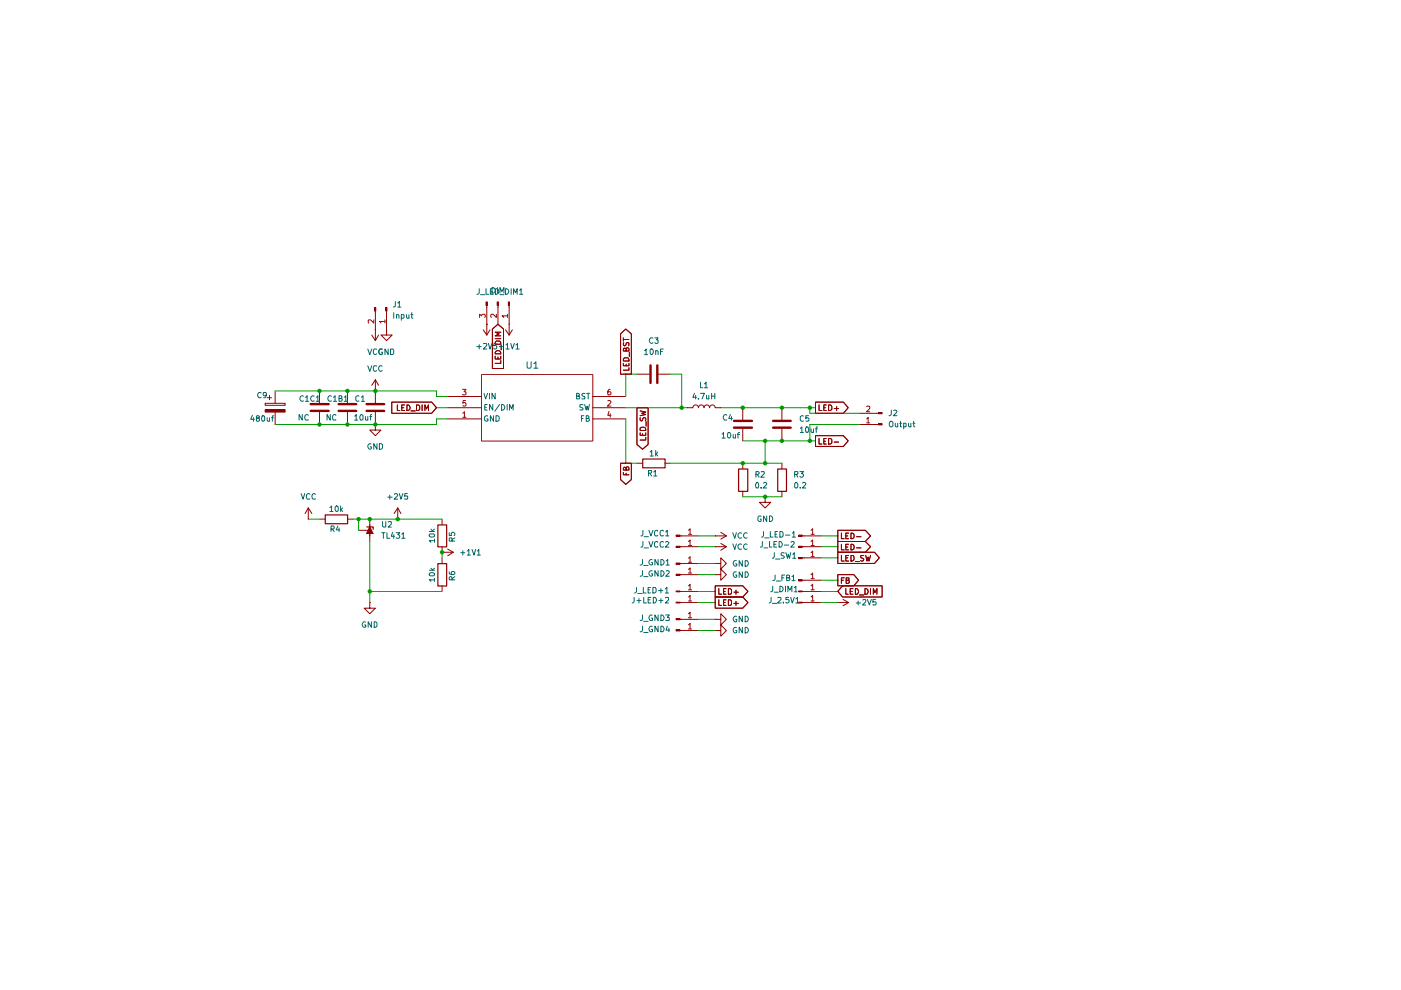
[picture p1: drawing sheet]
<svg xmlns="http://www.w3.org/2000/svg" width="297mm" height="210mm" viewBox="0 0 297 210" stroke-linecap="round" stroke-linejoin="round" font-family="sans-serif">
<path d="M137.9 77.5v3.7M139.4 77.5v3.7M155.6 89.2h3.8M155.6 90.7h3.8" fill="none" stroke="#8e0000" stroke-width=".51"/>
<g fill="none" stroke="#8e0000" stroke-width=".21">
<path d="M131.6 70.8l1.1-1 1.2 1v8.5h-2.3zM132.2 77v.6h1.1v-.6M132.2 71.6v.7M132.2 72h1.1M132.2 76l.2-.1h.7l.2 .3v.3h-1.1zM132.2 72.6v.5l.2 .2 .4-.2 .1-.5h.4v.7M132.8 74l.1-.3 .4 .3v.4h-1.1v-.6h.4l.2 .2v.4M132.8 77.2v.4M133.3 78v.5h-1.1M133.4 74.7v.9M135 79.3h2.7M139.5 79.3h2.7"/>
<path d="M131.6 98.2h2.3v3.5l-1.2 1-1.1-1zM132.8 99.3l.1-.3 .4 .2v.5h-1.1v-.6h.5l.1 .6M135 86.4h2.4v7.8l-1.2 1-1.2-1zM135 98.2h1.2M135.7 91.8v.5h1.2v-.5M135.7 90.8l.3-.2h.6l.2 .2 .1 .5h-1.2zM135.7 88.6v.5l.2 .1 .3-.1 .2-.5h.3l.2 .1-.1 .5M135.7 87.1l1.2 .3-.8 .2 .8 .3-1.2 .2M136.2 91.9v.4M136.9 92.7v.6h-1.2M137 89.4v.9M141 98.2h1.2"/>
<path d="M145.7 86.4h1.2a.59 .59 0 0 1 .6-.5 .59 .59 0 0 1 .6 .5 .59 .59 0 0 1 .6-.5 .59 .59 0 0 1 .6 .5 .59 .59 0 0 1 .6-.5 .59 .59 0 0 1 .6 .5 .59 .59 0 0 1 .5-.5 .59 .59 0 0 1 .6 .5h1.2M157.5 86.4v2.6M157.5 90.9v2.6M78.4 111.3v2.3M132.2 100.2v.5h1.1M132.8 100.3v.4M78.4 127.8v1.1h1.2l-1.2 1.2-1.2-1.2h1.2M78.4 127.8h.1"/>
</g>
<path d="M136.3 97.3h4.7v1.9h-4.7z" fill="none" stroke="#8e0000" stroke-width=".25"/>
<path d="M78.4 111.7l.7 1.4h-1.4z" fill="#8e0000"/>
<g fill="none" stroke="#8e0000" stroke-width=".21">
<path d="M65.4 110.1h.1M65.4 107.7l-.7 1.2M65.4 107.7l.7 1.2M65.4 107.7v2.4M67.7 110.1h1.2M73.7 110.1h1.1M76 112.4h2.4M78.4 111.7l.7 1.4h-1.4zM78.4 110.1v4.7M84.3 110.1h.1M84.3 107.7l-.7 1.2M84.3 107.7l.7 1.2"/>
<path d="M84.3 107.7v2.4M93.7 117.1h.1M93.7 117.1h2.4M93.7 110.1v1.2M93.7 115.9v1.2M93.7 118.3v1.2M94.9 116.4l1.2 .7M96.1 117.1l-1.2 .8M151.6 119.5h1.2v-1.2l1.2 1.2-1.2 1.1v-1.1M151.6 119.5h.1M151.6 115.9h.1M151.6 113.6h.1"/>
<path d="M151.6 115.9h2.4M151.6 113.6h2.4M152.8 115.2l1.2 .7M152.8 112.9l1.2 .7M154 115.9l-1.2 .8M154 113.6l-1.2 .7M93.7 124.2v1.2M151.6 121.8h1.2v-1.2l1.2 1.2-1.2 1.2v-1.2M151.6 121.8h.1"/>
</g>
<path d="M69 109.2h4.7v1.8h-4.7zM77.8 111.7h1.3v.5M92.8 119.5h1.9v4.7h-1.9zM92.8 111.3h1.9v4.7h-1.9z" fill="none" stroke="#8e0000" stroke-width=".25"/>
<path d="M143.3 127.7h.9v.1h-.9z" fill="#8e0000"/>
<path d="M143.3 127.7h.9v.1h-.9zM144.2 127.8h3.9" fill="none" stroke="#8e0000" stroke-width=".21"/>
<path d="M146 126.6l.3-.4v1.2M146 127.4h.6" fill="none" stroke="#b50000" stroke-width=".21"/>
<path d="M143.3 133.5h.9v.3h-.9z" fill="#8e0000"/>
<path d="M143.3 133.5h.9v.3h-.9zM144.2 133.7h3.9" fill="none" stroke="#8e0000" stroke-width=".21"/>
<path d="M146 132.5l.3-.3v1.1M146 133.3h.6" fill="none" stroke="#b50000" stroke-width=".21"/>
<path d="M143.3 131.1h.9v.3h-.9z" fill="#8e0000"/>
<path d="M143.3 131.1h.9v.3h-.9zM144.2 131.3h3.9" fill="none" stroke="#8e0000" stroke-width=".21"/>
<path d="M146 130.1l.3-.3v1.2M146 131h.6" fill="none" stroke="#b50000" stroke-width=".21"/>
<path d="M143.3 125.3h.9v.2h-.9z" fill="#8e0000"/>
<path d="M143.3 125.3h.9v.2h-.9zM144.2 125.4h3.9" fill="none" stroke="#8e0000" stroke-width=".21"/>
<path d="M146 124.2l.3-.3v1.2M146 125.1h.6" fill="none" stroke="#b50000" stroke-width=".21"/>
<path d="M143.3 115.8h.9v.3h-.9z" fill="#8e0000"/>
<path d="M143.3 115.8h.9v.3h-.9zM144.2 115.9h3.9" fill="none" stroke="#8e0000" stroke-width=".21"/>
<path d="M146 114.8l.3-.3v1.2M146 115.7h.6" fill="none" stroke="#b50000" stroke-width=".21"/>
<path d="M143.3 119.4h.9v.2h-.9z" fill="#8e0000"/>
<path d="M143.3 119.4h.9v.2h-.9zM144.2 119.5h3.9" fill="none" stroke="#8e0000" stroke-width=".21"/>
<path d="M146 118.4l.3-.4v1.2M146 119.2h.6" fill="none" stroke="#b50000" stroke-width=".21"/>
<path d="M143.3 121.8h.9v.2h-.9z" fill="#8e0000"/>
<path d="M143.3 121.8h.9v.2h-.9zM144.2 121.8h3.9" fill="none" stroke="#8e0000" stroke-width=".21"/>
<path d="M146 120.7l.3-.3v1.1M146 121.5h.6" fill="none" stroke="#b50000" stroke-width=".21"/>
<path d="M143.3 113.5h.9v.2h-.9z" fill="#8e0000"/>
<g fill="none" stroke="#8e0000" stroke-width=".21">
<path d="M157.5 98.2v1.2M165.8 98.2v1.2M143.3 113.5h.9v.2h-.9zM144.2 113.6h3.9M157.5 104.1v1.2M162.2 105.3v1.2h1.2l-1.2 1.2-1.2-1.2h1.2M162.2 105.3h.1M165.8 104.1v1.2M151.6 126.6h5.9l1.1 1.2-1.1 1.1h-5.9zM151.6 124.2h5.9l1.1 1.2-1.1 1.2h-5.9zM151.6 131.3h1.2v-1.2l1.2 1.2-1.2 1.2v-1.2M151.6 131.3h.1"/>
<path d="M151.6 133.7h1.2v-1.2l1.2 1.2-1.2 1.2v-1.2M151.6 133.7h.1M152.4 127.2v1.2h.6M152.4 124.8v1.2h.6M153.4 127.8h.4M153.4 125.4h.4M153.9 127.2h-.5v1.2h.5M153.9 124.8h-.5v1.2h.5M154.4 127.2h.4l.3 .3v.6l-.2 .3h-.5zM154.4 124.8h.4l.3 .3v.6l-.2 .3h-.5zM155.6 127.9h.9M155.6 125.6h.9"/>
<path d="M156 125.1v.9M156 127.5v.9"/>
</g>
<path d="M146 112.4l.3-.3v1.2M146 113.3h.6" fill="none" stroke="#b50000" stroke-width=".21"/>
<path d="M156.6 99.4h1.9v4.8h-1.9zM164.9 99.4h1.9v4.8h-1.9z" fill="none" stroke="#8e0000" stroke-width=".25"/>
<path d="M169.3 118.2h.8v.2h-.8z" fill="#8e0000"/>
<path d="M169.3 118.2h.8v.2h-.8zM170.1 118.3h4" fill="none" stroke="#8e0000" stroke-width=".21"/>
<path d="M172 117.2l.3-.4v1.2M172 118h.6" fill="none" stroke="#b50000" stroke-width=".21"/>
<path d="M169.3 113.5h.8v.2h-.8z" fill="#8e0000"/>
<path d="M169.3 113.5h.8v.2h-.8zM170.1 113.6h4" fill="none" stroke="#8e0000" stroke-width=".21"/>
<path d="M172 112.4l.3-.3v1.2M172 113.3h.6" fill="none" stroke="#b50000" stroke-width=".21"/>
<path d="M169.3 115.8h.8v.3h-.8z" fill="#8e0000"/>
<path d="M169.3 115.8h.8v.3h-.8zM170.1 115.9h4" fill="none" stroke="#8e0000" stroke-width=".21"/>
<path d="M172 114.8l.3-.3v1.2M172 115.7h.6" fill="none" stroke="#b50000" stroke-width=".21"/>
<path d="M169.3 127.7h.8v.1h-.8z" fill="#8e0000"/>
<path d="M169.3 127.7h.8v.1h-.8zM170.1 127.8h4" fill="none" stroke="#8e0000" stroke-width=".21"/>
<path d="M172 126.6l.3-.4v1.2M172 127.4h.6" fill="none" stroke="#b50000" stroke-width=".21"/>
<path d="M169.3 122.9h.8v.3h-.8z" fill="#8e0000"/>
<path d="M169.3 122.9h.8v.3h-.8zM170.1 123h4" fill="none" stroke="#8e0000" stroke-width=".21"/>
<path d="M172 121.8l.3-.3v1.2M172 122.7h.6" fill="none" stroke="#b50000" stroke-width=".21"/>
<path d="M169.3 125.3h.8v.2h-.8z" fill="#8e0000"/>
<g fill="none" stroke="#8e0000" stroke-width=".21">
<path d="M165.8 86.4v2.6M165.8 90.9v2.6M172.9 92.4h5.9l1 1.1-1 1.2h-5.9zM172.9 85.3h5.9l1 1.1-1 1.2h-5.9zM173.7 93v1.1h.5M173.7 85.9v1.1h.5M174.7 93.6h.3M174.7 86.4h.3M175.2 93h-.5v1.1h.5M175.2 85.9h-.5v1.1h.5M175.7 93h.3l.4 .2v.7l-.4 .2h-.3zM175.7 85.9h.3l.4 .3v.6l-.4 .2h-.3z"/>
<path d="M176.9 93.7h.9M176.9 86.6h.9M177.4 86.2v.8M177.6 117.1h7.8l1 1.2-1 1.2h-7.8zM177.6 112.4h5.9l1.1 1.2-1.1 1.2h-5.9zM177.6 114.8h5.9l1.1 1.1-1.1 1.2h-5.9zM178.4 117.8v1.2h.6M178.4 113v1.2h.6M178.4 115.4v1.2h.6M179.3 118.3h.4M179.3 113.6h.4M179.3 116h.4"/>
<path d="M179.9 117.8h-.6v1.2h.6M179.9 113h-.6v1.2h.6M179.9 115.4h-.6v1.2h.6M180.4 117.8h.4a.66 .66 0 0 1 .3 .7 .66 .66 0 0 1-.7 .5zM180.4 113l.6 .2 .1 .3-.1 .5-.3 .2h-.3zM180.4 115.4l.6 .2 .1 .3-.1 .5-.3 .2h-.3zM181.4 119h.8M181.6 113.8h.9M181.6 116.2h.9M183.1 117.8h-.6v.1v.4l.5 .1v.5h-.5M183.6 117.8l.2 1.2 .3-.9 .1 .9 .4-1.2M169.3 125.3h.8v.2h-.8z"/>
<path d="M170.1 125.4h4M177.6 121.8h3.4l1 1.2-1 1.2h-3.4zM177.6 127.8h.1M177.6 127.8h2.3M178.4 123h.4M178.6 124.2h8.4v2.4h-8.4l-1-1.2zM178.7 127.1l1.2 .7M179 122.5h-.6v1.2M179.3 124.8v1.2h.5M179.4 123h.5l.1-.4-.6-.1v1.2l.6-.1 .1-.3-.3-.3M179.9 127.8l-1.2 .6M180.3 125.4h.4"/>
<path d="M180.8 124.8h-.5v1.2h.5M181.4 124.8a.66 .66 0 0 1 .6 .4 .66 .66 0 0 1-.2 .8h-.4zM182.2 126.2h.9M183.4 124.8a.66 .66 0 0 1 .6 .4 .66 .66 0 0 1-.2 .8h-.4zM184.6 124.8v1.2M185.2 126v-1.2l.3 .8 .4-.8v1.2"/>
</g>
<path d="M172 124.2l.3-.3v1.2M172 125.1h.6" fill="none" stroke="#b50000" stroke-width=".21"/>
<path d="M163.9 89.2h3.7M163.9 90.7h3.7" fill="none" stroke="#8e0000" stroke-width=".51"/>
<path d="M186.3 89.8h.7v.3h-.7z" fill="#8e0000"/>
<path d="M186.3 89.8h.7v.3h-.7z" fill="none" stroke="#8e0000" stroke-width=".21"/>
<path d="M186.3 87.5h.7v.2h-.7z" fill="#8e0000"/>
<path d="M56.2 85.5h4.3v.4h-4.3zM56.6 84.3h1M57.1 83.8v1M73.7 82.9v2.6M73.7 87.4v2.6M79.6 90v1.2h1.2l-1.2 1.2-1.2-1.2h1.2M79.6 90h.1M79.6 82.9v2.6M79.6 87.4v2.6M182.3 90h4M182.3 87.6h4M186.3 87.5h.7v.2h-.7z" fill="none" stroke="#8e0000" stroke-width=".21"/>
<path d="M183.7 88.8l.4-.3v1.2M183.7 86.2h.7v.4l-.7 .7h.7M183.7 89.7h.7" fill="none" stroke="#b50000" stroke-width=".21"/>
<path d="M71.8 85.7h3.7M71.8 87.1h3.7M77.7 85.7h3.7M77.7 87.1h3.7" fill="none" stroke="#8e0000" stroke-width=".51"/>
<path d="M56.2 86.9h4.3v.5h-4.3z" fill="#8e0000"/>
<g fill="none" stroke="#8e0000" stroke-width=".21">
<path d="M102.1 79.4h23.6v14.1h-23.6zM102.4 69.9l.8 1.1M103.2 68.7h.1M103.2 68.7v2.3M103.9 69.9l-.7 1.1M104.4 69.8l1.2-1.1 1.2 1.1v8.3h-2.4zM105 75.5v.6h1.2v-.6M105 71.8h1.2M105.1 74.6a.61 .61 0 0 1 .7-.2 .61 .61 0 0 1 .4 .6h-1.2zM105.1 72.5l.1-.2h.7l.3 .3v.4h-1.2zM105.6 75.7v.4M106.2 76.5v.5h-1.2"/>
<path d="M106.2 70.4h-1.2l.8 .4-.8 .4h1.2M106.3 73.2v1M56.2 86.9h4.3v.5h-4.3zM58.3 82.9v2.6M58.3 87.4v2.6M67.7 82.9v2.6M67.7 87.4v2.6M83.1 85.3h8.4l1 1.1-1 1.2h-8.4zM84.2 85.9v1.1h.6M85.2 86.4h.4M85.8 85.9h-.6v1.1h.6M86.3 85.9l.5 .1 .2 .5a.57 .57 0 0 1-.7 .5z"/>
<path d="M87.1 87.1h1M88.3 85.9h.5l.2 .3v.6l-.4 .2h-.3zM89.5 85.9v1.1M90.1 87v-1.1l.3 .8 .4-.8v1.1M94.9 86.4h7.1M94.9 84.1h7.1M94.9 88.8h7.1M125.6 86.4h7.1M125.6 84.1h7.1M125.6 88.8h7.1"/>
</g>
<path d="M65.9 85.7h3.8M65.9 87.1h3.8" fill="none" stroke="#8e0000" stroke-width=".51"/>
<path d="M98 82.5h.8l-.4 .6h.3v.6h-.7M98.1 87.6l.4-.3v1.2M98.1 88.5h.7M98.7 84.9h-.5l-.1 .6 .2-.2 .4 .1v.6h-.6M128.9 85l.4-.1 .2 .4-.7 .8h.7M129.1 87.2l-.2 .9h.6M129.4 82.5l-.4 .1-.1 .3v.8h.6v-.5l-.1-.1h-.5v.1M129.4 87.7v.8" fill="none" stroke="#b50000" stroke-width=".21"/>
<g fill="none" stroke="#006665" stroke-width=".21">
<path d="M102.6 83.4l.4 1.2 .4-1.2M102.8 86.4h.3M103.3 85.8h-.5v1.2h.5M103.4 88.2l-.3-.1a.61 .61 0 0 0-.4 .7 .61 .61 0 0 0 .5 .5l.3-.1v-.4h-.3M103.8 83.4v1.2M104.5 85.8v1.2l-.7-1.2v1.2M104.6 88.1v1.2l-.6-1.2v1.2M105 83.4v1.2l-.7-1.2v1.2M105.2 88.1h.3l.3 .3v.7l-.3 .2h-.3zM105.9 85.8l-1 1.4M106.3 85.8l.5 .1 .2 .5a.57 .57 0 0 1-.7 .6zM107.5 85.8v1.2"/>
<path d="M108 87v-1.2l.5 .8 .3-.8v1.2M122.3 84l.5-.1v-.4l-.5-.1v1.2h.5l.1-.4-.3-.2M123.3 88.7h.3M123.6 85.9l-.5-.1-.2 .1v.4l.7 .3-.2 .4-.5-.1M123.8 88.1h-.5v1.2M124 85.8l.3 1.2 .2-.9 .2 .9 .3-1.2M124 83.5h-.6v.4l.6 .2v.3v.2h-.6M124.3 88.7l.5-.1v-.4l-.5-.1v1.2h.4l.3-.4-.4-.2M124.4 83.4h.7M124.7 83.4v1.2"/>
</g>
<path d="M107.8 64h.2v.8h-.2z" fill="#8e0000"/>
<path d="M107.8 64h.2v.8h-.2z" fill="none" stroke="#8e0000" stroke-width=".21"/>
<path d="M105.4 64h.3v.8h-.3z" fill="#8e0000"/>
<path d="M105.4 64h.3v.8h-.3z" fill="none" stroke="#8e0000" stroke-width=".21"/>
<path d="M103 64h.3v.8h-.3z" fill="#8e0000"/>
<g fill="none" stroke="#8e0000" stroke-width=".21">
<path d="M78.8 71l.8 1.2M79.6 69.9h.1M79.6 69.9v2.3M80.3 71l-.7 1.2M82 69.9v1.1h1.1l-1.1 1.2-1.2-1.2h1.2M82 69.9h.1M103 64h.3v.8h-.3zM103.2 64.8v3.9M105.6 64.8v3.9M107.2 69.9l.7 1.1M107.9 68.7h.1M107.9 64.8v6.2"/>
<path d="M108.6 69.9l-.7 1.1M79.6 82.9h.1M79.6 80.5l-.8 1.2M79.6 80.5l.7 1.2M79.6 80.5v2.4"/>
</g>
<path d="M101.7 67.3v-.7l.4 .4 .2-.4h.5v.7M105.2 66.6v.7l-.6-.7h-.5v.7M107.6 67h-1.2l.4 .3M107.6 66.6v.7" fill="none" stroke="#b50000" stroke-width=".21"/>
<path d="M81.8 65.2h.2v.8h-.2z" fill="#8e0000"/>
<path d="M81.8 65.2h.2v.8h-.2z" fill="none" stroke="#8e0000" stroke-width=".21"/>
<path d="M79.4 65.2h.3v.8h-.3z" fill="#8e0000"/>
<g fill="none" stroke="#8e0000" stroke-width=".21">
<path d="M79.4 65.2h.3v.8h-.3zM79.6 66v3.9M82 66v3.9M104.4 69.8l1.2-1.1 1.2 1.1v8.3h-2.4zM105 75.5v.6h1.2v-.6M105 71.8h1.2M105.1 74.6a.61 .61 0 0 1 .7-.2 .61 .61 0 0 1 .4 .6h-1.2zM105.1 72.5l.1-.2h.7l.3 .3v.4h-1.2zM105.6 75.7v.4M106.2 76.5v.5h-1.2M106.2 70.4h-1.2l.8 .4-.8 .4h1.2M106.3 73.2v1"/>
<path d="M131.6 70.8l1.1-1 1.2 1v8.5h-2.3zM132.2 77v.6h1.1v-.6M132.2 71.6v.7M132.2 72h1.1M132.2 76l.2-.1h.7l.2 .3v.3h-1.1zM132.2 72.6v.5l.2 .2 .4-.2 .1-.5h.4v.7M132.8 74l.1-.3 .4 .3v.4h-1.1v-.6h.4l.2 .2v.4M132.8 77.2v.4M133.3 78v.5h-1.1M133.4 74.7v.9M83.1 85.3h8.4l1 1.1-1 1.2h-8.4zM84.2 85.9v1.1h.6"/>
<path d="M85.2 86.4h.4M85.8 85.9h-.6v1.1h.6M86.3 85.9l.5 .1 .2 .5a.57 .57 0 0 1-.7 .5zM87.1 87.1h1M88.3 85.9h.5l.2 .3v.6l-.4 .2h-.3zM89.5 85.9v1.1M90.1 87v-1.1l.3 .8 .4-.8v1.1M131.6 98.2h2.3v3.5l-1.2 1-1.1-1zM132.8 99.3l.1-.3 .4 .2v.5h-1.1v-.6h.5l.1 .6M135 86.4h2.4v7.8l-1.2 1-1.2-1zM135.7 91.8v.5h1.2v-.5M135.7 90.8l.3-.2h.6l.2 .2 .1 .5h-1.2z"/>
<path d="M135.7 88.6v.5l.2 .1 .3-.1 .2-.5h.3l.2 .1-.1 .5M135.7 87.1l1.2 .3-.8 .2 .8 .3-1.2 .2M136.2 91.9v.4M136.9 92.7v.6h-1.2M137 89.4v.9M172.9 92.4h5.9l1 1.1-1 1.2h-5.9zM172.9 85.3h5.9l1 1.1-1 1.2h-5.9zM173.7 93v1.1h.5M173.7 85.9v1.1h.5M174.7 93.6h.3M174.7 86.4h.3M175.2 93h-.5v1.1h.5"/>
<path d="M175.2 85.9h-.5v1.1h.5M175.7 93h.3l.4 .2v.7l-.4 .2h-.3zM175.7 85.9h.3l.4 .3v.6l-.4 .2h-.3zM176.9 93.7h.9M176.9 86.6h.9M177.4 86.2v.8M132.2 100.2v.5h1.1M132.8 100.3v.4M177.6 117.1h7.8l1 1.2-1 1.2h-7.8zM177.6 112.4h5.9l1.1 1.2-1.1 1.2h-5.9zM177.6 114.8h5.9l1.1 1.1-1.1 1.2h-5.9zM178.4 117.8v1.2h.6"/>
<path d="M178.4 113v1.2h.6M178.4 115.4v1.2h.6M179.3 118.3h.4M179.3 113.6h.4M179.3 116h.4M179.9 117.8h-.6v1.2h.6M179.9 113h-.6v1.2h.6M179.9 115.4h-.6v1.2h.6M180.4 117.8h.4a.66 .66 0 0 1 .3 .7 .66 .66 0 0 1-.7 .5zM180.4 113l.6 .2 .1 .3-.1 .5-.3 .2h-.3zM180.4 115.4l.6 .2 .1 .3-.1 .5-.3 .2h-.3zM181.4 119h.8"/>
<path d="M181.6 113.8h.9M181.6 116.2h.9M183.1 117.8h-.6v.1v.4l.5 .1v.5h-.5M183.6 117.8l.2 1.2 .3-.9 .1 .9 .4-1.2M151.6 126.6h5.9l1.1 1.2-1.1 1.1h-5.9zM151.6 124.2h5.9l1.1 1.2-1.1 1.2h-5.9zM152.4 127.2v1.2h.6M152.4 124.8v1.2h.6M153.4 127.8h.4M153.4 125.4h.4M153.9 127.2h-.5v1.2h.5M153.9 124.8h-.5v1.2h.5"/>
<path d="M154.4 127.2h.4l.3 .3v.6l-.2 .3h-.5zM154.4 124.8h.4l.3 .3v.6l-.2 .3h-.5zM155.6 127.9h.9M155.6 125.6h.9M156 125.1v.9M156 127.5v.9M177.6 121.8h3.4l1 1.2-1 1.2h-3.4zM178.4 123h.4M178.6 124.2h8.4v2.4h-8.4l-1-1.2zM179 122.5h-.6v1.2M179.3 124.8v1.2h.5M179.4 123h.5l.1-.4-.6-.1v1.2l.6-.1 .1-.3-.3-.3"/>
<path d="M180.3 125.4h.4M180.8 124.8h-.5v1.2h.5M181.4 124.8a.66 .66 0 0 1 .6 .4 .66 .66 0 0 1-.2 .8h-.4zM182.2 126.2h.9M183.4 124.8a.66 .66 0 0 1 .6 .4 .66 .66 0 0 1-.2 .8h-.4zM184.6 124.8v1.2M185.2 126v-1.2l.3 .8 .4-.8v1.2"/>
</g>
<path d="M79.2 67.8v.7l-.6-.7h-.5v.7M81.6 68.2h-1.2l.4 .3M81.6 67.8v.7" fill="none" stroke="#b50000" stroke-width=".21"/>
<g fill="none" stroke="#090" stroke-width=".21">
<path d="M135 79.3h-2.3v4.8M142.2 79.3h2.3v7.1M58.3 82.9h34.2v1.2h2.4M92.5 86.4h2.4M94.9 88.8h-2.4v1.2h-34.2M132.7 86.4h13M132.7 88.8v9.4h2.3M142.2 98.2h23.6M152.8 86.4h20.1M157.5 93.5h15.4M162.2 93.5v4.7M171.7 86.4v1.2h10.6"/>
<path d="M182.3 90h-10.6v3.5M65.4 110.1h2.3M74.8 110.1h18.9M76 110.1v2.3M78.4 114.8v13M93.7 117.1v1.2M148.1 119.5h3.5M148.1 115.9h3.5M148.1 113.6h3.5M157.5 105.3h8.3M174.1 115.9h3.5M174.1 113.6h3.5"/>
<path d="M174.1 118.3h3.5M78.4 125.4h15.3M148.1 125.4h3.5M148.1 121.8h3.5M148.1 131.3h3.5M148.1 127.8h3.5M148.1 133.7h3.5M174.1 125.4h3.5M174.1 127.8h3.5M174.1 123h3.5"/>
</g>
<g fill="#090">
<circle cx="165.8" cy="93.5" r=".47"/>
<circle cx="165.8" cy="86.4" r=".47"/>
<circle cx="157.5" cy="98.2" r=".47"/>
<circle cx="162.2" cy="93.5" r=".47"/>
<circle cx="157.5" cy="86.4" r=".47"/>
<circle cx="144.5" cy="86.4" r=".47"/>
<circle cx="162.2" cy="98.2" r=".47"/>
<circle cx="78.4" cy="125.4" r=".47"/>
<circle cx="76" cy="110.1" r=".47"/>
<circle cx="78.4" cy="110.1" r=".47"/>
<circle cx="84.3" cy="110.1" r=".47"/>
<circle cx="93.7" cy="117.1" r=".47"/>
<circle cx="162.2" cy="105.3" r=".47"/>
<circle cx="171.7" cy="86.4" r=".47"/>
<circle cx="171.7" cy="93.5" r=".47"/>
<circle cx="73.7" cy="90" r=".47"/>
<circle cx="67.7" cy="90" r=".47"/>
<circle cx="67.7" cy="82.9" r=".47"/>
<circle cx="79.6" cy="90" r=".47"/>
<circle cx="79.6" cy="82.9" r=".47"/>
<circle cx="73.7" cy="82.9" r=".47"/>
</g>
<g fill="none" stroke="#006665" stroke-width=".21">
<path d="M78 77.6l.4 1.1 .4-1.1M78 74l.4 1.2 .4-1.2M79.8 77.6h-.5l-.1 .2v.8l.3 .1 .3-.1M79.8 74.1l-.5-.1-.1 .3v.7l.3 .2 .3-.2M81 77.6h-.5a.67 .67 0 0 0-.2 .6 .67 .67 0 0 0 .5 .5l.2-.1M81 74h-.4a.67 .67 0 0 0-.3 .7 .67 .67 0 0 0 .6 .5l.2-.2v-.3h-.2M81 74.1l-.5-.1a.67 .67 0 0 0-.2 .7 .67 .67 0 0 0 .5 .5l.2-.2M82.3 74v1.2l-.7-1.2v1.2M82.8 74h.5l.2 .3v.5l-.4 .4h-.3zM83.5 66.3v1.2M83.8 63.9v1l-.4 .2M84.1 66.8l.4-.1 .1 .8"/>
<path d="M84.1 66.7v.8M84.3 64.3l.4-.4v1.2M84.3 65.1h.7M85.1 67.4a.36 .36 0 0 0 .6-.2l-.1-.5h-.5v1.2M86.2 66.7v.6l.2 .2 .3-.1M86.7 66.7v.8M87.1 66.7h.4M87.3 66.3v1.1l.2 .1M101.1 73.5h.9M101.6 61.2v.9l-.2 .2-.3 .1M101.6 73.1v.9M101.9 62.5h.9"/>
<path d="M102.5 72.9l.5-.1 .2 .4-.8 .8h.8M103 61.2v1.2h.6M103.5 72.8l.4 1.2 .4-1.2M104 61.8h.4M104.3 61a.66 .66 0 0 1 .7 .4 .66 .66 0 0 1-.3 .7h-.4zM104.6 61.2h-.6v1.2h.6M105.1 61.2l.6 .2v.3v.5l-.4 .2h-.2zM105.2 72.8h-.5l-.1 .5h.6v.6l-.4 .1-.2-.2M105.5 61v1.1M105.8 73.5h1M106 62.1v-1.1l.4 .8 .4-.8v1.1M106 62.5h.8"/>
<path d="M106.3 73.1v.9M107.2 61.2a.6 .6 0 0 1 .7 .6 .6 .6 0 0 1-.7 .6zM107.3 73.2l.3-.4v1.2M107.3 74h.6M108.3 72.8l.3 1.2 .5-1.2M108.4 61.2v1.2M108.9 62.4v-1.2l.4 .9 .3-.9v1.2M109.4 73.2l.3-.4v1.2M109.4 74h.7M110.2 61.6l.3-.4v1.2M110.2 62.4h.6M111.8 76.7v1.1l.1 .3h.5l.2-.3v-1.1"/>
<path d="M113.2 77l.4-.3v1.4M113.2 78.1h.8M136.7 74.3l.3-.3v1.2M136.7 75.2h.6M137.8 74.2l.2-.2a.6 .6 0 0 1 .6 .4 .6 .6 0 0 1-.3 .7l-.2 .1-.3-.3zM138.4 71.7l-.5-.1a.67 .67 0 0 0-.2 .7 .67 .67 0 0 0 .5 .5l.2-.2M138.9 71.6h.6l-.3 .5h.3v.5l-.1 .2h-.4l-.1-.2M139 74.5l.2-.2 .3 .2v.7M139 74.3v.9M140 74.5h.5M140.6 74h-.6v1.2M53.5 88.1l-.3 .8h.7"/>
<path d="M53.8 88.6v.7M54.5 88.6h-.1v-.4h.5v.4l-.5 .1v.5l.1 .1h.3l.2-.2-.2-.5M55.4 83.3l-.5-.1-.3 .5 .3 .6 .5-.1M55.5 88.2l.4-.1a.78 .78 0 0 1 0 1.2l-.4-.1zM56.5 83.7l-.3 .2-.3-.1v-.6h.5l.1 .2-.2 .8-.4 .1M56.6 88.6v.6l.2 .1 .3-.1M57.1 88.6v.7M57.6 88.6h.4M58 88.1l-.3 .1v1.1M64.1 87.9v1.2l-.7-1.2v1.2M64.3 84a.55 .55 0 0 0-.7 .5 .55 .55 0 0 0 .7 .5M64.8 84.2l.3-.3v1.2"/>
<path d="M64.8 85.1h.6M65.4 88.1l-.3-.2a.67 .67 0 0 0-.5 .5 .67 .67 0 0 0 .3 .7l.5-.1M66.6 84a.55 .55 0 0 0-.7 .5 .55 .55 0 0 0 .7 .5M67.1 84.2l.3-.3v1.2M67.1 85.1h.6M70 87.9v1.2l-.7-1.2v1.2M70.3 84l-.3-.1a.6 .6 0 0 0-.5 .6 .6 .6 0 0 0 .5 .6l.3-.1M70.7 84.2l.3-.3v1.2M70.7 85.1h.7M71.2 88.1l-.3-.2-.4 .3v.6l.2 .3 .5-.1M71.9 84.5h.4l.2-.2v-.3l-.6-.1v1.2l.6-.1 .1-.3-.3-.2M73 84.2l.3-.3v1.2"/>
<path d="M73 85.1h.7M75.2 88.2l.3-.3v1.2M75.2 89.1h.7M76.1 84a.45 .45 0 0 0-.7 .2v.6a.45 .45 0 0 0 .7 .2M76.5 88l.2-.1 .3 .2v.8l-.2 .2h-.3l-.2-.5zM76.6 84.2l.4-.3v1.2M76.6 85.1h.7M77.5 88.3l.1 .8 .4-.1M78 88.3v.8M78.4 88.3h.4M78.7 94.1h-.1a.57 .57 0 0 0-.6 .6l.4 .5 .3-.1v-.4h-.2M78.8 87.9l-.2 .1v1.1"/>
<path d="M79.9 94.1v1.1l-.7-1.1v1.1M80.4 94.1h.4l.3 .2v.6l-.3 .3h-.4zM137.8 95.8l.4-.3v1.2M137.8 96.7h.7M139 95.5v1.2M139.1 96.2l.3 .5M139.4 95.8l-.4 .6M147.2 83.4l-.3 .8h.8M147.5 83.8v.8M148.1 84.5v.1M148.5 83.4h.9l-.6 1.2M148.5 81v1.2h.5"/>
<path d="M149.4 81.4h.1l.2-.4v1.2M149.4 82.2h.6M149.8 83.8l.1 .8 .4-.1M150.3 83.8v.8M150.9 83.4v1.2M150.9 84h.7M151.6 83.4v1.2M153.1 92l.3-.3v1.2M153.1 92.9h.7M154.1 88.1l-.3-.2a.67 .67 0 0 0-.5 .5 .67 .67 0 0 0 .3 .7l.5-.1M154.3 91.8l.3-.1a.64 .64 0 0 1 .4 .6 .64 .64 0 0 1-.5 .6l-.2-.3zM154.9 87.9l-.4 .8h.8"/>
<path d="M155.1 88.3v.8M155.4 92.1v.7h.6M156 92.1v.8M156.3 92.1h.5M156.8 91.7l-.3 .2v1M169.6 100h.7l-.4 .4 .4 .1v.4l-.2 .3h-.3l-.2-.2M169.7 90.8l.3-.3v1.2M169.7 91.7h.6M170.3 88.2a.45 .45 0 0 0-.6 .2v.7a.45 .45 0 0 0 .6 .1M170.9 90.6l.3-.1a.78 .78 0 0 1 0 1.2l-.3-.1zM171.4 88.1h-.5v.6l.4-.1 .2 .2-.1 .4h-.5M172 90.9v.6l.1 .2 .4-.1"/>
<path d="M172.5 90.9v.8M172.9 90.9h.4M173.3 90.5l-.2 .1v1.1M188.8 89.3l.5 .2v.8l-.5 .2a.78 .78 0 0 1 0-1.2zM189 87v.8l-.2 .3h-.3M189.5 87h.4l.3 .3-.8 .8h.8M189.8 89.7v.6l.2 .2 .3-.1M190.3 89.7v.8M190.8 89.7h.4M190.9 89.3v1.1l.3 .1M191.6 90.4h.5l-.1-.7h-.4v1.2M192.6 89.7v.6l.2 .2 .3-.1"/>
<path d="M193.1 89.7v.8M193.5 89.7h.5M193.7 89.3v1l.3 .2M63.8 104.6l.5 1.2 .3-1.2M65.7 104.8l-.3-.2a.67 .67 0 0 0-.5 .6 .67 .67 0 0 0 .3 .6l.5-.1M66.9 104.8l-.3-.2a.67 .67 0 0 0-.5 .6 .67 .67 0 0 0 .3 .6l.5-.1M69.9 107.6l.4-.3v1.2M69.9 108.5h.7M70.2 112.2l.6-.1v-.5l-.6-.1v1.2M70.4 112.2l.5 .5M71.2 107.4l.3-.1 .2 .2v.7l-.3 .3a.7 .7 0 0 1-.2-1.1zM71.6 111.5l-.3 .9h.8"/>
<path d="M71.9 111.9v.8M72.2 107.3v1.2M72.3 108l.3 .5M72.6 107.7l-.4 .4M80.9 112.9h.7M81.1 110.6v.9l.3 .3 .4-.1v-1.1M81.3 112.9v1.2M82 112.9v1.2h.6M82.2 105.4h.9M82.3 110.7h.7v.4l-.7 .7h.7M82.6 105v.8M83.2 112.9l-.2 .8h.7"/>
<path d="M83.5 113.4v.7M83.7 104.8l.4-.2 .2 .4-.7 .8h.7M84 112.9h.8l-.5 .5 .4 .1v.5h-.7M84.7 104.6l.3 1.2 .4-1.2M85.2 113.3l.3-.4v1.2M85.2 114.1h.7M86.4 104.6h-.5l-.1 .6h.6v.6l-.6-.1M91 113.4l.2-.2h.7l.2 .2v.3a.7 .7 0 0 1-1.1-.2zM91 112.7h1.1M91.4 112.2l.4 .5M92.1 114.6h-1.1l.4 .4M92.1 114.3v.7"/>
<path d="M92.1 112.2l-.4 .3M95.2 112.9v.6h.6v-.6h.4l.2 .2-.1 .4M95.8 114.7v-.7h-.5l-.1 .7h1.2M96.4 114l-.6 .4M97.7 117.2h.9M98.1 116.8v.9M99.1 116.8l.3-.3v1.2M99.1 117.7h.6M100.1 116.5l.4 1.2 .3-1.2M101.2 116.8l.3-.3v1.2M101.2 117.7h.7M136.2 118.6v.9l-.1 .2-.4 .1"/>
<path d="M136.3 114.8v.9l-.2 .3h-.2M136.3 112.4v.9l-.2 .3h-.2M136.5 119.9h.9M136.6 116.2h.9M136.6 113.8h.9M137.5 100.3l.6-.1v-.5h-.6v1.2M137.6 114.8l.4 1.2 .4-1.2M137.6 112.4l.4 1.2 .4-1.2M137.8 100.3l.4 .6M138.3 118.7a.54 .54 0 0 0-.7 .6 .54 .54 0 0 0 .7 .4v-.4h-.2M138.6 100.1l.3-.4v1.2M138.6 100.9h.7"/>
<path d="M139.4 115l-.3-.2-.3 .3v.6l.1 .3 .5-.1M139.4 112.6l-.3-.2-.3 .4v.6l.1 .2 .5-.1M139.5 118.6v1.2l-.6-1.2v1.2M140.1 118.6a.6 .6 0 0 1 .7 .6 .6 .6 0 0 1-.7 .6zM140.6 115l-.3-.2-.3 .3v.6l.1 .3 .5-.1M140.6 112.6l-.3-.2-.3 .4v.6l.1 .2 .5-.1M141.1 115l.5-.2 .2 .3-.7 .9h.7M141.1 112.8l.4-.4v1.2M141.1 113.6h.7M141.2 119l.4-.4v1.2M141.2 119.8h.7M155.4 115.3l.4 1.2 .3-1.2"/>
<path d="M155.4 112.9l.4 1.2 .3-1.2M156.1 118.9h-.4a.67 .67 0 0 0-.3 .6 .67 .67 0 0 0 .6 .6l.2-.2v-.4h-.2M157.2 115.4a.55 .55 0 0 0-.7 .5 .55 .55 0 0 0 .7 .5M157.2 113a.55 .55 0 0 0-.7 .5 .55 .55 0 0 0 .7 .5M157.4 118.9v1.2l-.7-1.2v1.2M158 118.9h.4a.66 .66 0 0 1 .2 .7 .66 .66 0 0 1-.6 .5zM158.4 115.4a.55 .55 0 0 0-.8 .5 .55 .55 0 0 0 .8 .5M158.4 113a.55 .55 0 0 0-.8 .5 .55 .55 0 0 0 .8 .5M160.3 100.6l.6-.1 .1-.3-.2-.2h-.5v1.2M160.4 102.4l.1-.1a.81 .81 0 0 1 .2 1.2h-.3l-.2-.5zM160.5 100.6l.5 .6M161.4 103.4v.1"/>
<path d="M161.4 109.5a.45 .45 0 0 0-.7 .1v.7a.45 .45 0 0 0 .7 .2v-.4h-.2M161.4 100.1l.6-.1 .1 .3-.8 .9h.8M161.6 114.8v1l-.4 .2M161.9 102.4l.4-.1 .3 .3-.8 .9h.8M161.9 112.7v.8l-.2 .4h-.2M162 116.2h.8M162.1 114h1M162.6 109.4v1.2l-.7-1.2v1.2M163.2 109.4a.6 .6 0 0 1 .6 .6 .6 .6 0 0 1-.6 .6zM163.2 114.8v1.2h.5M163.3 112.7v1.2h.6M164.1 115.4h.4"/>
<path d="M164.2 117.2v.8l-.2 .4h-.3M164.3 113.3h.4M164.4 118.5h1M164.7 114.8h-.6v1.2h.6M164.8 112.7h-.5v1.2h.5M165.2 114.8a.66 .66 0 0 1 .6 .4 .66 .66 0 0 1-.2 .8h-.4zM165.4 112.7l.5 .1 .1 .2v.6l-.1 .3h-.5zM166.3 117.3l-.5-.1-.2 .1v.4l.7 .3-.2 .4h-.5M166.3 115.6h.9M166.5 113.5h1M166.6 117.2l.4 1.2 .1-.9 .3 .9 .2-1.2M167.7 115l.4-.2 .3 .3-.8 .9h.8"/>
<path d="M168 113l.3-.3v1.2M168 113.9h.7M168.1 117.5l.3-.3v1.2M168.1 118.4h.6M168.5 100.6l.7-.1v-.4l-.7-.1v1.2M168.7 102.3a.71 .71 0 0 1 .3 1.2h-.3l-.2-.2v-.8zM168.8 100.6l.4 .6M169.7 103.4v.1M170.2 102.4l.4-.1 .3 .3-.8 .9h.8M77.5 131.9h-.5l-.2 .4 .1 .5 .3 .2 .4-.1v-.4h-.3M78.7 131.8v1.2l-.6-1.2v1.2M79.3 131.8l.5 .1 .1 .3v.6l-.3 .2h-.3z"/>
<path d="M91 121.6l.7-.2 .4 .2v.3l-.2 .2h-.7l-.2-.2zM91 120.9h1.1M91.4 120.5l.4 .4M92.1 122.9h-1.1l.4 .4M92.1 122.6v.7M92.1 120.5l-.4 .3M95.2 121.2v.4l.3 .2h.9v-.6h-.5a.35 .35 0 0 0-.2 .3 .35 .35 0 0 0 .2 .3M95.8 122.9v-.6h-.4l-.2 .1v.5h1.2M96.4 122.3l-.6 .4M134.5 126.7v.8l-.5 .3M135 124.5v.9l-.5 .3M135 127.3h.9"/>
<path d="M135.2 125.8h.9M135.5 126.9v.9M136.2 132.8v.8l-.1 .3h-.4M136.2 130.4v.8l-.1 .4h-.4M136.2 121v.8l-.1 .3-.4 .1M136.4 124.5v1.2h.6M136.5 126.7v1.1h.6M136.5 134.1h.9M136.5 131.7h.9M136.5 122.3h.9M137.4 127.2h.4M137.4 125.1h.4"/>
<path d="M137.9 124.5h-.5v1.2h.5M138 126.7h-.6v1.1h.6M138.3 132.8h-.1a.66 .66 0 0 0-.6 .4 .66 .66 0 0 0 .2 .7h.5v-.5h-.2M138.3 130.5l-.1-.1a.66 .66 0 0 0-.6 .5 .66 .66 0 0 0 .2 .7l.5-.1v-.4h-.2M138.3 121.1l-.1-.1a.57 .57 0 0 0-.6 .7l.4 .5 .3-.2v-.3h-.2M138.4 124.5h.5l.2 .3v.6l-.3 .3h-.4zM138.5 126.7h.4a.66 .66 0 0 1 .3 .7 .66 .66 0 0 1-.7 .4zM139.5 132.8v1.1l-.6-1.1v1.1M139.5 130.4v1.2l-.6-1.2v1.2M139.5 121v1.2l-.6-1.2v1.2M139.6 125.2h.9M139.7 127.3h.8"/>
<path d="M140.1 132.8a.66 .66 0 0 1 .7 .4 .66 .66 0 0 1-.3 .7h-.4zM140.1 130.4a.66 .66 0 0 1 .7 .4 .66 .66 0 0 1-.3 .8h-.4zM140.1 121a.58 .58 0 0 1 .7 .7l-.3 .4-.4 .1zM140.1 124.8v.9M140.1 126.9v.9M141.1 126.7h.6v.5l-.6 .6h.6M141.1 124.9l.3-.4v1.2M141.1 125.7h.6M141.1 130.4h.8l-.4 .5h.3v.7l-.7-.1M141.2 121.1l.4-.1 .3 .3-.8 .9h.8M141.5 132.8l-.3 .8h.8M141.8 133.2v.7"/>
<path d="M156.1 121.2h-.4a.67 .67 0 0 0-.3 .7 .67 .67 0 0 0 .6 .5l.2-.1v-.4h-.2M156.1 130.7l-.1-.1a.66 .66 0 0 0-.5 .5 .66 .66 0 0 0 .2 .7l.5-.1v-.4h-.2M156.1 133.1a.54 .54 0 0 0-.7 .6 .54 .54 0 0 0 .8 .4v-.4h-.2M157.4 121.2v1.2l-.7-1.2v1.2M157.4 130.6v1.2l-.7-1.2v1.2M157.4 133v1.2l-.7-1.2v1.2M158 121.2h.4a.66 .66 0 0 1 .2 .8 .66 .66 0 0 1-.6 .4zM158 130.6a.66 .66 0 0 1 .6 .5 .66 .66 0 0 1-.2 .7h-.4zM158 133a.6 .6 0 0 1 .7 .6 .6 .6 0 0 1-.7 .6zM163.5 126.7v.8l-.4 .3M163.7 127.9h1M163.8 124.3v1l-.4 .2"/>
<path d="M164.2 125.6h.8M164.3 121.9v.9l-.1 .2-.4 .1M164.6 123.2h.9M164.9 126.7h.5l.2 .3-.8 .8h.8M165.4 124.3a.6 .6 0 0 1 .6 .6 .6 .6 0 0 1-.6 .6zM165.8 122.5h.4M166.1 127.7v.1M166.4 121.9h-.6v1.2M166.5 124.3v1.2M166.8 122.5h.4l.2-.2v-.3l-.6-.1v1.2l.6-.1 .1-.3-.3-.2M167 125.5v-1.2l.5 .8 .4-.8v1.2M167.2 126.7h-.6v.5h.6l.1 .4-.3 .2-.4-.1"/>
<path d="M167.6 126.7l.4 1.1 .4-1.1M167.9 122.3l.3-.4v1.2M167.9 123.1h.7M168.4 124.6l.3-.3v1.2M168.4 125.5h.6M168.7 127l.4-.3v1.1M168.7 127.8h.7M181.5 127.8h1M181.9 127.4v.9M183 127.3l.4-.2 .2 .2v.3l-.7 .7h.7M183.9 127.1l.4 1.2 .4-1.2M185.7 127.1h-.6v.6l.5-.1 .2 .2v.3l-.2 .2-.5-.1"/>
</g>
</svg>
